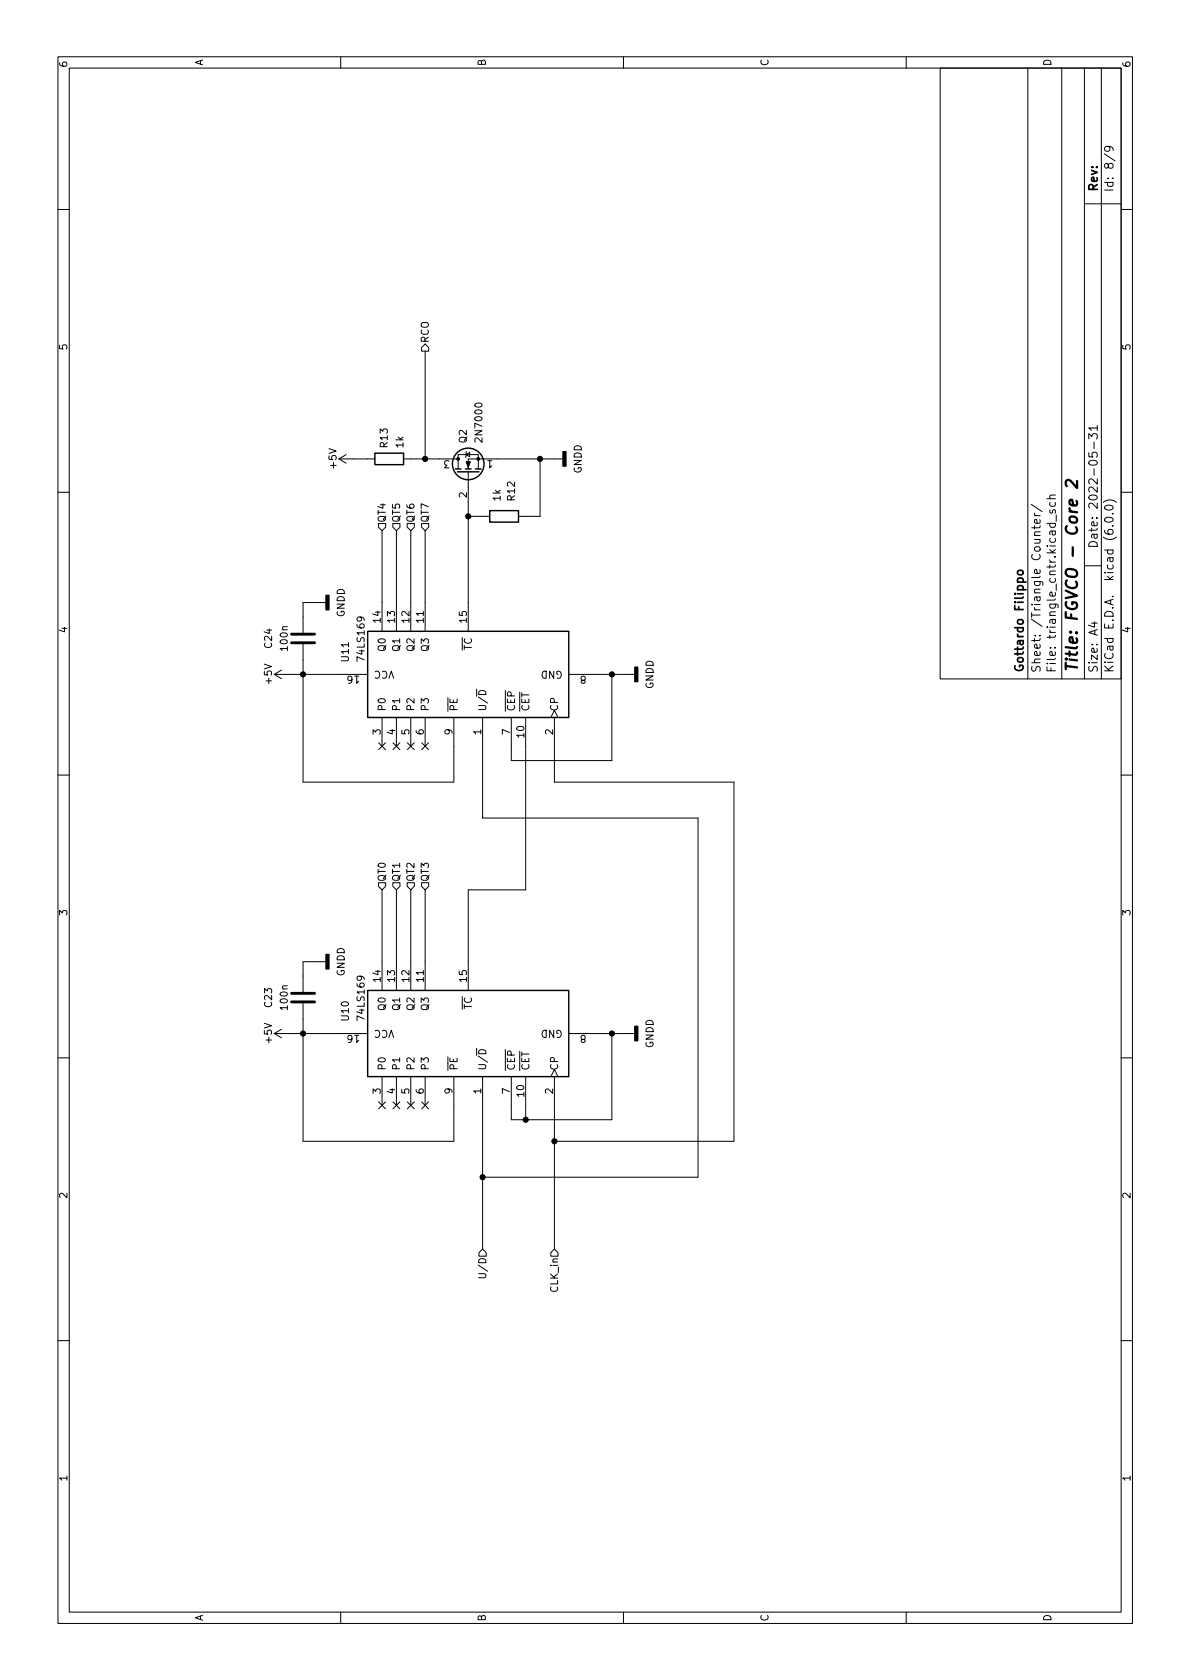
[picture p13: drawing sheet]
<svg xmlns="http://www.w3.org/2000/svg" width="210mm" height="297mm" viewBox="0 0 210 297" stroke-linecap="round" stroke-linejoin="round" font-family="sans-serif">
<defs><g id="words">
<text font-size="2.8" x="190.6" y="119" transform="rotate(-90 190.6 119)">Title: FGVCO - Core 2</text>
<g font-size="2.1">
<text x="194.1" y="34" transform="rotate(-90 194.1 34)">Rev:</text>
<text x="196.9" y="34" transform="rotate(-90 196.9 34)">Id: 8/9</text>
<text x="194.1" y="97" transform="rotate(-90 194.1 97)">Date: 2022-05-31</text>
<text x="181" y="119" transform="rotate(-90 181 119)">Gottardo Filippo</text>
<text x="184" y="119" transform="rotate(-90 184 119)">Sheet: /Triangle Counter/</text>
<text x="186.7" y="119" transform="rotate(-90 186.7 119)">File: triangle_cntr.kicad_sch</text>
<text x="194.1" y="119" transform="rotate(-90 194.1 119)">Size: A4</text>
<text x="196.9" y="119" transform="rotate(-90 196.9 119)">KiCad E.D.A. kicad (6.0.0)</text>
</g>
<g font-size="1.8">
<text x="35.9" y="11.7" transform="rotate(-90 35.9 11.7)">A</text>
<text x="85.9" y="11.7" transform="rotate(-90 85.9 11.7)">B</text>
<text x="135.9" y="11.7" transform="rotate(-90 135.9 11.7)">C</text>
<text x="185.9" y="11.7" transform="rotate(-90 185.9 11.7)">D</text>
<text x="11.9" y="12" transform="rotate(-90 11.9 12)">6</text>
<text x="199.9" y="12" transform="rotate(-90 199.9 12)">6</text>
<text x="11.9" y="62" transform="rotate(-90 11.9 62)">5</text>
<text x="75.8" y="60.7" transform="rotate(-90 75.8 60.7)">RCO</text>
<text x="199.9" y="62" transform="rotate(-90 199.9 62)">5</text>
<text x="85.3" y="77.8" transform="rotate(-90 85.3 77.8)">2N7000</text>
<text x="59.5" y="82.7" transform="rotate(-90 59.5 82.7)">+5V</text>
<text x="68.6" y="79.1" transform="rotate(-90 68.6 79.1)">R13</text>
<text x="71.3" y="79.1" transform="rotate(-90 71.3 79.1)">1k</text>
<text x="79.5" y="81.4" transform="rotate(180 79.5 81.4)">3</text>
<text x="82.5" y="78.3" transform="rotate(-90 82.5 78.3)">Q2</text>
<text x="87.1" y="81.4" transform="rotate(180 87.1 81.4)">1</text>
<text x="102.9" y="83.7" transform="rotate(-90 102.9 83.7)">GNDD</text>
<text x="82.5" y="88" transform="rotate(-90 82.5 88)">2</text>
<text x="88.5" y="88.5" transform="rotate(-90 88.5 88.5)">1k</text>
<text x="91.1" y="88.5" transform="rotate(-90 91.1 88.5)">R12</text>
<text x="68.2" y="92.5" transform="rotate(-90 68.2 92.5)">QT4</text>
<text x="70.7" y="92.5" transform="rotate(-90 70.7 92.5)">QT5</text>
<text x="73.3" y="92.5" transform="rotate(-90 73.3 92.5)">QT6</text>
<text x="75.8" y="92.5" transform="rotate(-90 75.8 92.5)">QT7</text>
<text x="11.9" y="112" transform="rotate(-90 11.9 112)">4</text>
<text x="60.9" y="109.1" transform="rotate(-90 60.9 109.1)">GNDD</text>
<text x="67.3" y="110.1" transform="rotate(-90 67.3 110.1)">14</text>
<text x="69.8" y="110.1" transform="rotate(-90 69.8 110.1)">13</text>
<text x="72.4" y="110.1" transform="rotate(-90 72.4 110.1)">12</text>
<text x="74.9" y="110.1" transform="rotate(-90 74.9 110.1)">11</text>
<text x="82.5" y="110.1" transform="rotate(-90 82.5 110.1)">15</text>
<text x="199.9" y="112" transform="rotate(-90 199.9 112)">4</text>
<text x="48.1" y="114.5" transform="rotate(-90 48.1 114.5)">C24</text>
<text x="50.9" y="114.9" transform="rotate(-90 50.9 114.9)">100n</text>
<text x="61.7" y="116.9" transform="rotate(-90 61.7 116.9)">U11</text>
<text x="63.5" y="119.5" transform="rotate(180 63.5 119.5)">16</text>
<text x="64.5" y="116.6" transform="rotate(-90 64.5 116.6)">74LS169</text>
<text x="68.2" y="115" transform="rotate(-90 68.2 115)">Q0</text>
<text x="69.8" y="118.6" transform="rotate(180 69.8 118.6)">VCC</text>
<text x="70.7" y="115" transform="rotate(-90 70.7 115)">Q1</text>
<text x="73.3" y="115" transform="rotate(-90 73.3 115)">Q2</text>
<text x="75.8" y="115" transform="rotate(-90 75.8 115)">Q3</text>
<text x="83.4" y="116.4" transform="rotate(-90 83.4 116.4)">~{TC}</text>
<text x="99.6" y="118.6" transform="rotate(180 99.6 118.6)">GND</text>
<text x="103.6" y="119.5" transform="rotate(180 103.6 119.5)">8</text>
<text x="48.1" y="120.8" transform="rotate(-90 48.1 120.8)">+5V</text>
<text x="68.2" y="125.8" transform="rotate(-90 68.2 125.8)">P0</text>
<text x="70.7" y="125.8" transform="rotate(-90 70.7 125.8)">P1</text>
<text x="73.3" y="125.8" transform="rotate(-90 73.3 125.8)">P2</text>
<text x="75.8" y="125.8" transform="rotate(-90 75.8 125.8)">P3</text>
<text x="80.9" y="125.8" transform="rotate(-90 80.9 125.8)">~{PE}</text>
<text x="86" y="125.8" transform="rotate(-90 86 125.8)">U/~{D}</text>
<text x="91.1" y="125.8" transform="rotate(-90 91.1 125.8)">~{CEP}</text>
<text x="93.6" y="125.8" transform="rotate(-90 93.6 125.8)">~{CET}</text>
<text x="98.7" y="125.8" transform="rotate(-90 98.7 125.8)">CP</text>
<text x="115.6" y="121.8" transform="rotate(-90 115.6 121.8)">GNDD</text>
<text x="67.3" y="129.9" transform="rotate(-90 67.3 129.9)">3</text>
<text x="69.8" y="129.9" transform="rotate(-90 69.8 129.9)">4</text>
<text x="72.4" y="129.9" transform="rotate(-90 72.4 129.9)">5</text>
<text x="74.9" y="129.9" transform="rotate(-90 74.9 129.9)">6</text>
<text x="80" y="129.9" transform="rotate(-90 80 129.9)">9</text>
<text x="85.1" y="129.9" transform="rotate(-90 85.1 129.9)">1</text>
<text x="90.2" y="129.9" transform="rotate(-90 90.2 129.9)">7</text>
<text x="92.7" y="130.4" transform="rotate(-90 92.7 130.4)">10</text>
<text x="97.8" y="129.9" transform="rotate(-90 97.8 129.9)">2</text>
<text x="68.2" y="156" transform="rotate(-90 68.2 156)">QT0</text>
<text x="70.7" y="156" transform="rotate(-90 70.7 156)">QT1</text>
<text x="73.3" y="156" transform="rotate(-90 73.3 156)">QT2</text>
<text x="75.8" y="156" transform="rotate(-90 75.8 156)">QT3</text>
<text x="11.9" y="162" transform="rotate(-90 11.9 162)">3</text>
<text x="199.9" y="162" transform="rotate(-90 199.9 162)">3</text>
<text x="60.9" y="172.6" transform="rotate(-90 60.9 172.6)">GNDD</text>
<text x="67.3" y="173.6" transform="rotate(-90 67.3 173.6)">14</text>
<text x="69.8" y="173.6" transform="rotate(-90 69.8 173.6)">13</text>
<text x="72.4" y="173.6" transform="rotate(-90 72.4 173.6)">12</text>
<text x="74.9" y="173.6" transform="rotate(-90 74.9 173.6)">11</text>
<text x="82.5" y="173.6" transform="rotate(-90 82.5 173.6)">15</text>
<text x="48.1" y="178" transform="rotate(-90 48.1 178)">C23</text>
<text x="50.9" y="178.4" transform="rotate(-90 50.9 178.4)">100n</text>
<text x="68.2" y="178.5" transform="rotate(-90 68.2 178.5)">Q0</text>
<text x="70.7" y="178.5" transform="rotate(-90 70.7 178.5)">Q1</text>
<text x="73.3" y="178.5" transform="rotate(-90 73.3 178.5)">Q2</text>
<text x="75.8" y="178.5" transform="rotate(-90 75.8 178.5)">Q3</text>
<text x="83.4" y="179.9" transform="rotate(-90 83.4 179.9)">~{TC}</text>
<text x="48.1" y="184.3" transform="rotate(-90 48.1 184.3)">+5V</text>
<text x="61.7" y="180.4" transform="rotate(-90 61.7 180.4)">U10</text>
<text x="63.5" y="183" transform="rotate(180 63.5 183)">16</text>
<text x="64.5" y="180.1" transform="rotate(-90 64.5 180.1)">74LS169</text>
<text x="69.8" y="182.1" transform="rotate(180 69.8 182.1)">VCC</text>
<text x="99.6" y="182.1" transform="rotate(180 99.6 182.1)">GND</text>
<text x="103.6" y="183" transform="rotate(180 103.6 183)">8</text>
<text x="115.6" y="185.3" transform="rotate(-90 115.6 185.3)">GNDD</text>
<text x="68.2" y="189.3" transform="rotate(-90 68.2 189.3)">P0</text>
<text x="70.7" y="189.3" transform="rotate(-90 70.7 189.3)">P1</text>
<text x="73.3" y="189.3" transform="rotate(-90 73.3 189.3)">P2</text>
<text x="75.8" y="189.3" transform="rotate(-90 75.8 189.3)">P3</text>
<text x="80.9" y="189.3" transform="rotate(-90 80.9 189.3)">~{PE}</text>
<text x="86" y="189.3" transform="rotate(-90 86 189.3)">U/~{D}</text>
<text x="91.1" y="189.3" transform="rotate(-90 91.1 189.3)">~{CEP}</text>
<text x="93.6" y="189.3" transform="rotate(-90 93.6 189.3)">~{CET}</text>
<text x="98.7" y="189.3" transform="rotate(-90 98.7 189.3)">CP</text>
<text x="67.3" y="193.4" transform="rotate(-90 67.3 193.4)">3</text>
<text x="69.8" y="193.4" transform="rotate(-90 69.8 193.4)">4</text>
<text x="72.4" y="193.4" transform="rotate(-90 72.4 193.4)">5</text>
<text x="74.9" y="193.4" transform="rotate(-90 74.9 193.4)">6</text>
<text x="80" y="193.4" transform="rotate(-90 80 193.4)">9</text>
<text x="85.1" y="193.4" transform="rotate(-90 85.1 193.4)">1</text>
<text x="90.2" y="193.4" transform="rotate(-90 90.2 193.4)">7</text>
<text x="92.7" y="193.9" transform="rotate(-90 92.7 193.9)">10</text>
<text x="97.8" y="193.4" transform="rotate(-90 97.8 193.4)">2</text>
<text x="11.9" y="212" transform="rotate(-90 11.9 212)">2</text>
<text x="199.9" y="212" transform="rotate(-90 199.9 212)">2</text>
<text x="86" y="225.3" transform="rotate(-90 86 225.3)">U/D</text>
<text x="98.7" y="228.4" transform="rotate(-90 98.7 228.4)">CLK_in</text>
<text x="11.9" y="262" transform="rotate(-90 11.9 262)">1</text>
<text x="199.9" y="262" transform="rotate(-90 199.9 262)">1</text>
<text x="35.9" y="286.7" transform="rotate(-90 35.9 286.7)">A</text>
<text x="85.9" y="286.7" transform="rotate(-90 85.9 286.7)">B</text>
<text x="135.9" y="286.7" transform="rotate(-90 135.9 286.7)">C</text>
<text x="185.9" y="286.7" transform="rotate(-90 185.9 286.7)">D</text>
</g>
</g></defs>
<g fill="none" stroke="#000" stroke-width=".18">
<path d="M10.2 10h190.1v277h-190.1zM12.2 12h186.1v273h-186.1zM60.2 10v2M110.2 10v2M160.2 10v2M166.3 12h32v108h-32zM181.8 12v108M187.8 12v108M191.8 12v108M194.8 12v108M10.2 37h2M191.8 36h6.5"/>
<path d="M195.3 27.2l1.9 1.3M196 25.9l.3 .3v.3l-.3 .2-.6-.1-.1-.4 .2-.2a.99 .99 0 0 1 1.3 .3v.3M198.3 37h2M74.5 61.5l.7-.7 .6 .7v.6h-1.3zM75.2 62.1v19M82.5 79.9l-.1 .1v.8l-.1 .1M192.5 77.6v-.9l.6 .5 .1-.5h.7l.1 .3v.4l-.1 .2M193.5 78.2v1.1M194 75.7h-1.5l.5 .4M194 75.2v.9M10.2 87h2M59.9 81.1h6.4"/>
<path d="M59.9 81.1l1.3 .8M61.2 80.4l-1.3 .7M66.9 92.6h1.3v.6l-.6 .6-.7-.6zM67.6 93.8v17.8M69.5 92.6h1.2v.6l-.6 .6-.6-.6zM70.1 93.8v17.8M71.4 81.1h9.6M72 92.6h1.3v.6l-.7 .6-.6-.6zM72.6 93.8v17.8M74.5 92.6h1.3v.6l-.6 .6-.7-.6zM75.2 93.8v17.8M81 82.9v-2.5h3.6v2.5"/>
<path d="M82.4 80.4l.7-.4v.8zM82.8 83.4v28.2M82.8 91.3h3.8M95.5 81.1v10.2h-3.8M99.6 81.1h-16.8v1.8M182.4 89.2l1.9 1.3M182.9 90.7l.1 .3 .2 .2M182.9 94.7h1M182.9 93v.5M182.9 91.2h1M183.9 91.9v.4l-.2 .2h-.7v-.6l.3-.1 .1 .7M183.9 94l-.9 .1-.1 .4 .2 .2"/>
<path d="M183.9 93l-.2 .3h-1.3M185.1 92.5h1.5M185.1 88.2h1.5M185.7 92.5l-.1 .5 .3 .2h.4l.3-.1v-.6M185.7 90.2l-.1 .3 .2 .2h.3l.1-.5h.4v.5M185.7 88.8l-.1 .4 .3 .3h.4l.3-.1v-.6M186.6 87.5l-.9 .1-.1 .4 .2 .2M186.8 91v1.2M192.5 80v.7l.7 .1-.1-.2 .1-.5 .2-.1h.5l.1 .2-.1 .6M195.1 88.8a1.72 1.72 0 0 1 2.3 0M195.4 91.7a1 1 0 0 1 1.4 .1 .81 .81 0 0 1-.6 .6 .81 .81 0 0 1-.8-.3zM195.5 89.5a.81 .81 0 0 1 1.3 .3 .94 .94 0 0 1-1.5 0z"/>
<path d="M196.7 93h.1M196.7 90.8h.1M198.3 87h2M48.5 119.2h16.5M48.5 119.2l1.3 .8M49.8 118.5l-1.3 .7M53.6 113.9v24.4h26.7v-11.4M57.7 106.5h-4.1v5.4M100.6 119.2h11.7M108.2 119.2v15.3h-17.8v-7.6M191.8 100h3M193 110.2h1"/>
<path d="M193.5 110v.9l-1-.4M10.2 137h2M66.9 131.3l1.3 1.2M67.6 126.9v5M68.2 131.3l-1.3 1.2M69.5 131.3l1.2 1.2M70.1 126.9v5M70.7 131.3l-1.2 1.2M72 131.3l1.2 1.2M72.6 126.9v5M73.2 131.3l-1.2 1.2M74.6 131.3l1.2 1.2"/>
<path d="M75.2 126.9v5M75.8 131.3l-1.2 1.2M85.3 126.9v17.7h38.1v63.5h-38.1M93 126.9v30.4h-10.2v17.8M97.4 126.9l.6-1.3 .7 1.3M98 126.9v11.4h31.8v63.5h-31.8M198.3 137h2M66.9 156.1h1.3v.6l-.6 .6-.7-.6zM67.6 157.3v17.8M69.5 156.1h1.2v.6l-.6 .6-.6-.6zM70.1 157.3v17.8M72 156.1h1.3v.6l-.7 .6-.6-.6z"/>
<path d="M72.6 157.3v17.8M74.5 156.1h1.3v.6l-.6 .6-.7-.6zM75.2 157.3v17.8M53.6 177.4v24.4h26.7v-11.4M57.7 170h-4.1v5.4M10.2 187h2M48.5 182.7h16.5M48.5 182.7l1.3 .8M49.8 182l-1.3 .7M66.9 194.8l1.3 1.2M67.6 190.4v5M68.2 194.8l-1.3 1.2"/>
<path d="M69.5 194.8l1.2 1.2M70.1 190.4v5M70.7 194.8l-1.2 1.2M72 194.8l1.2 1.2M72.6 190.4v5M73.2 194.8l-1.2 1.2M74.6 194.8l1.2 1.2M75.2 190.4v5M75.8 194.8l-1.2 1.2M85.3 190.4v30.4M93 190.4v7.6M97.4 190.4l.6-1.3 .7 1.3"/>
<path d="M98 190.4v30.4M100.6 182.7h11.7M108.2 182.7v15.3h-17.8v-7.6M198.3 187h2M10.2 237h2M84.6 225.2h1.1l.2 .2v.4l-.2 .1h-1.1M84.7 221.5l.6-.7 .7 .7v.6h-1.3zM97.4 221.5l.6-.7 .7 .7v.6h-1.3zM198.3 237h2M60.2 285v2M110.2 285v2M160.2 285v2"/>
</g>
<path d="M190.4 88.6l.1 .2-.1 .5h-1l-.3-.3 .1-.6h.4l.2 .9M190.5 85.1v1.2l-1.2-1.3-.3-.1a.45 .45 0 0 0-.5 .3v.5l.2 .3" fill="none" stroke="#000" stroke-width=".4"/>
<path d="M180 101l.2-.2h.4l.3 .2v.3l-.3 .3h-.4l-.3-.3z" fill="none" stroke="#000" stroke-width=".3"/>
<g fill="none" stroke="#000" stroke-width=".25">
<path d="M66.3 80.1h5.1v2.1h-5.1zM80.5 82.9h1M80.9 83.4h3.8M82.3 82.9h1M84.1 82.9h1M86.6 90.3h5.1v2h-5.1zM65 111.6h35.6v15.3h-35.6zM65 175.1h35.6v15.3h-35.6z"/>
<circle cx="82.8" cy="82" r="2.79"/>
</g>
<path d="M99.6 79.9h.5v2.5h-.5zM57.7 105.3h.5v2.5h-.5zM112.3 118h.5v2.5h-.5zM57.7 168.8h.5v2.5h-.5zM112.3 181.5h.5v2.5h-.5z" fill="#000" stroke="#000" stroke-width=".25"/>
<g fill="#000" stroke="#000" stroke-width=".18">
<path d="M82.4 81.6h.8l-.4 1.1z"/>
<circle cx="75.2" cy="81.1" r=".46"/>
<circle cx="81" cy="81.1" r=".25"/>
<circle cx="82.8" cy="91.3" r=".46"/>
<circle cx="84.6" cy="81.1" r=".25"/>
<circle cx="95.5" cy="81.1" r=".46"/>
<circle cx="53.6" cy="119.2" r=".46"/>
<circle cx="108.2" cy="119.2" r=".46"/>
<circle cx="53.6" cy="182.7" r=".46"/>
<circle cx="93" cy="198" r=".46"/>
<circle cx="108.2" cy="182.7" r=".46"/>
<circle cx="85.3" cy="208.1" r=".46"/>
<circle cx="98" cy="201.8" r=".46"/>
</g>
<path d="M51.6 112.1h4M51.6 113.7h4M51.6 175.6h4M51.6 177.2h4" fill="none" stroke="#000" stroke-width=".51"/>
<use href="#words"/>
</svg>
